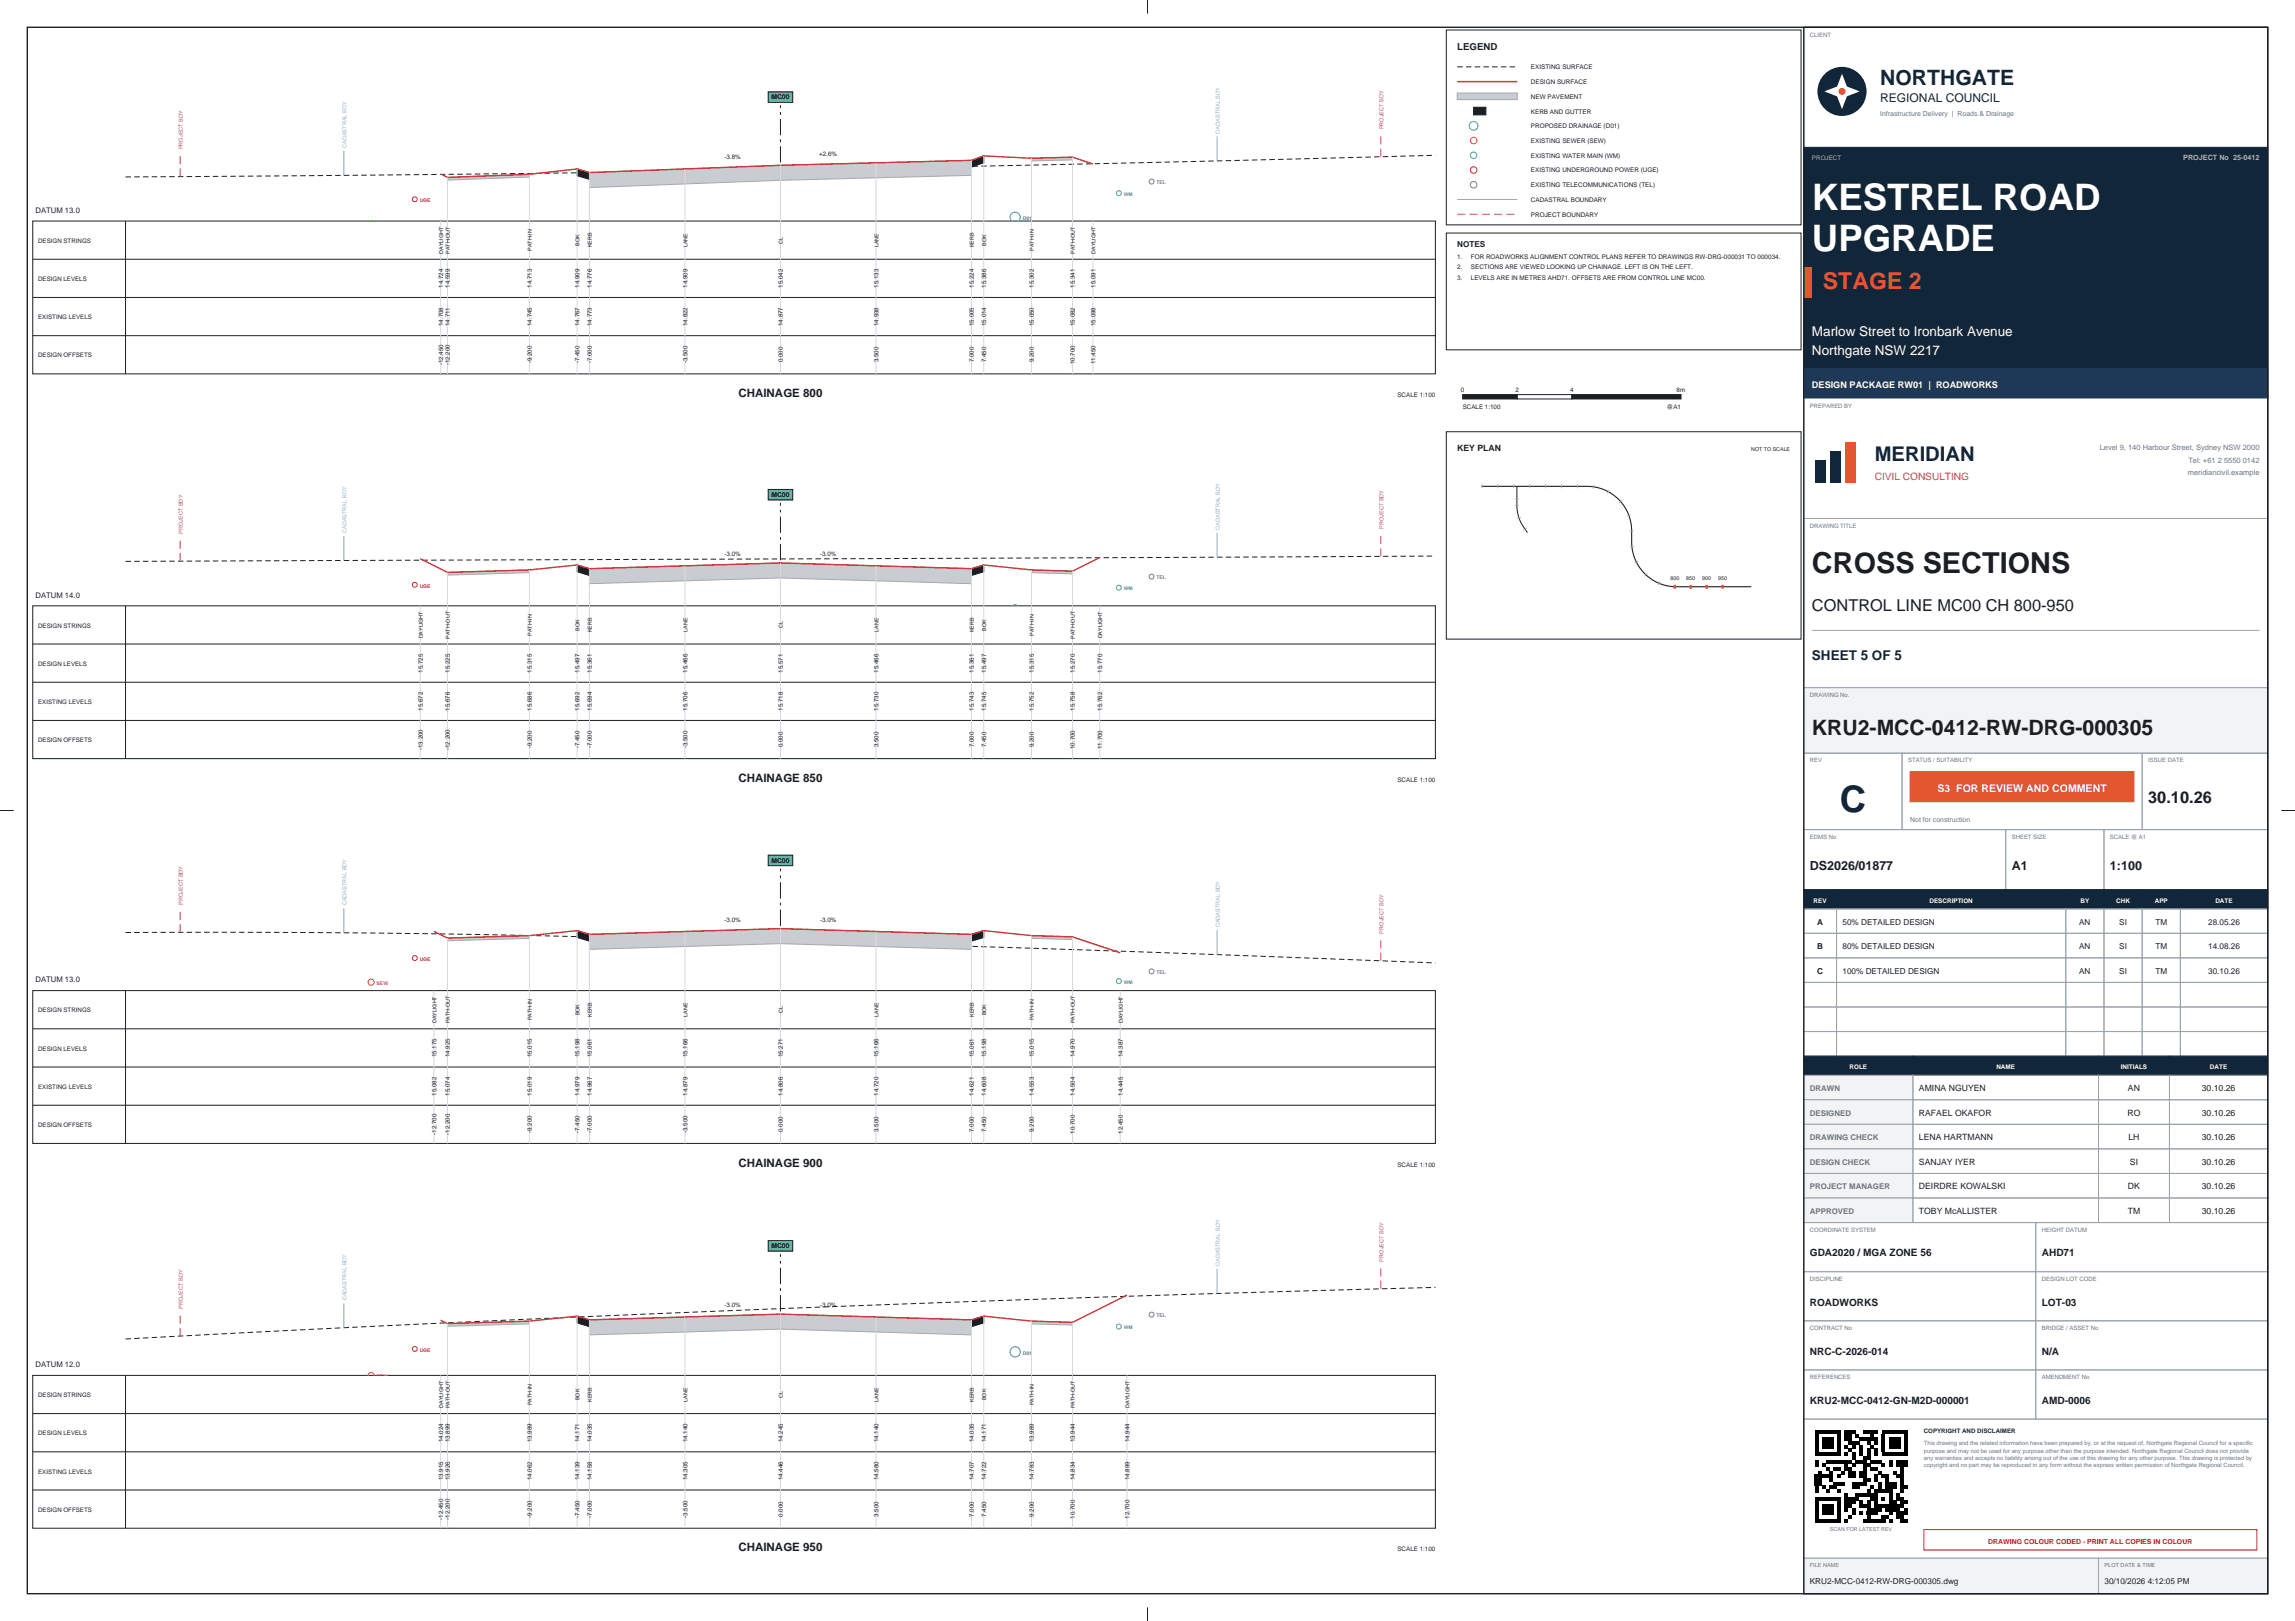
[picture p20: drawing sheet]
<svg xmlns="http://www.w3.org/2000/svg" width="841mm" height="594mm" viewBox="0 0 841 594" stroke-linecap="round" stroke-linejoin="round" font-family="sans-serif">
<defs><g id="words">
<g font-size="13.4" fill="#fff">
<text x="664" y="77">KESTREL ROAD</text>
<text x="664" y="92">UPGRADE</text>
</g>
<text font-size="13.4" fill="#12263a" x="674.2" y="297.5">C</text>
<text font-size="10.6" fill="#1b1f24" x="664" y="210">CROSS SECTIONS</text>
<text font-size="8.5" fill="#e4572e" x="668" y="106">STAGE 2</text>
<text font-size="7.8" fill="#12263a" x="689" y="31.3">NORTHGATE</text>
<text font-size="7.8" fill="#1b1f24" x="664" y="269.5">KRU2-MCC-0412-RW-DRG-000305</text>
<text font-size="7.4" fill="#12263a" x="687" y="169">MERIDIAN</text>
<g font-size="6" fill="#1b1f24">
<text x="664" y="224">CONTROL LINE MC00 CH 800-950</text>
<text x="787.2" y="294.2">30.10.26</text>
</g>
<g font-size="4.9" fill="#fff">
<text x="664" y="123">Marlow Street to Ironbark Avenue</text>
<text x="664" y="130">Northgate NSW 2217</text>
</g>
<text font-size="4.9" fill="#12263a" x="664" y="242">SHEET 5 OF 5</text>
<g font-size="4.6" fill="#1b1f24">
<text x="663.2" y="318.7">DS2026/01877</text>
<text x="737.2" y="318.7">A1</text>
<text x="773.2" y="318.7">1:100</text>
</g>
<text font-size="4.4" fill="#12263a" x="689" y="37.3">REGIONAL COUNCIL</text>
<g font-size="4.2" fill="#1b1f24">
<text x="270.6" y="145.5">CHAINAGE 800</text>
<text x="270.6" y="286.5">CHAINAGE 850</text>
<text x="270.6" y="427.5">CHAINAGE 900</text>
<text x="270.6" y="568.5">CHAINAGE 950</text>
</g>
<text font-size="3.9" fill="#fff" x="710" y="290.3">S3 FOR REVIEW AND COMMENT</text>
<text font-size="3.7" fill="#e4572e" x="687" y="176">CIVIL CONSULTING</text>
<g font-size="3.7" fill="#1b1f24">
<text x="663.2" y="460.4">GDA2020 / MGA ZONE 56</text>
<text x="748.2" y="460.4">AHD71</text>
<text x="663.2" y="478.4">ROADWORKS</text>
<text x="748.2" y="478.4">LOT-03</text>
<text x="663.2" y="496.4">NRC-C-2026-014</text>
<text x="748.2" y="496.4">N/A</text>
<text x="663.2" y="514.4">KRU2-MCC-0412-GN-M2D-000001</text>
<text x="748.2" y="514.4">AMD-0006</text>
</g>
<text font-size="3.5" fill="#1b1f24" x="534" y="18.5">LEGEND</text>
<text font-size="3.4" fill="#fff" x="664" y="142.1">DESIGN PACKAGE RW01 | ROADWORKS</text>
<g font-size="3.2" fill="#1b1f24">
<text x="534" y="165.2">KEY PLAN</text>
<text x="703.2" y="399.8">AMINA NGUYEN</text>
<text x="779.8" y="399.8">AN</text>
<text x="806.8" y="399.8">30.10.26</text>
<text x="703.2" y="408.8">RAFAEL OKAFOR</text>
<text x="779.6" y="408.8">RO</text>
<text x="806.8" y="408.8">30.10.26</text>
<text x="703.2" y="417.8">LENA HARTMANN</text>
<text x="780" y="417.8">LH</text>
<text x="806.8" y="417.8">30.10.26</text>
<text x="703.2" y="426.8">SANJAY IYER</text>
<text x="780.5" y="426.8">SI</text>
<text x="806.8" y="426.8">30.10.26</text>
<text x="703.2" y="435.8">DEIRDRE KOWALSKI</text>
<text x="779.8" y="435.8">DK</text>
<text x="806.8" y="435.8">30.10.26</text>
<text x="703.2" y="444.8">TOBY McALLISTER</text>
<text x="779.7" y="444.8">TM</text>
<text x="806.8" y="444.8">30.10.26</text>
</g>
<g font-size="3" fill="#1b1f24">
<text x="534" y="90.4">NOTES</text>
<text x="665.9" y="338.8">A</text>
<text x="675.2" y="338.8">50% DETAILED DESIGN</text>
<text x="761.9" y="338.8">AN</text>
<text x="776.6" y="338.8">SI</text>
<text x="789.8" y="338.8">TM</text>
<text x="809.2" y="338.8">28.05.26</text>
<text x="665.9" y="347.8">B</text>
<text x="675.2" y="347.8">80% DETAILED DESIGN</text>
<text x="761.9" y="347.8">AN</text>
<text x="776.6" y="347.8">SI</text>
<text x="789.8" y="347.8">TM</text>
<text x="809.2" y="347.8">14.08.26</text>
<text x="665.9" y="356.8">C</text>
<text x="675.2" y="356.8">100% DETAILED DESIGN</text>
<text x="761.9" y="356.8">AN</text>
<text x="776.6" y="356.8">SI</text>
<text x="789.8" y="356.8">TM</text>
<text x="809.2" y="356.8">30.10.26</text>
<text x="663.2" y="580.4">KRU2-MCC-0412-RW-DRG-000305.dwg</text>
<text x="771.2" y="580.4">30/10/2026 4:12:05 PM</text>
</g>
<g font-size="2.9" fill="#6b7480">
<text x="663.2" y="399.8">DRAWN</text>
<text x="663.2" y="408.8">DESIGNED</text>
<text x="663.2" y="417.8">DRAWING CHECK</text>
<text x="663.2" y="426.8">DESIGN CHECK</text>
<text x="663.2" y="435.8">PROJECT MANAGER</text>
<text x="663.2" y="444.8">APPROVED</text>
</g>
<g font-size="2.8" fill="#1b1f24">
<text x="13" y="78">DATUM 13.0</text>
<text x="13" y="219">DATUM 14.0</text>
<text x="13" y="360">DATUM 13.0</text>
<text x="13" y="501">DATUM 12.0</text>
</g>
<g font-size="2.8" fill="#6b7480">
<text x="769.4" y="165">Level 9, 140 Harbour Street, Sydney NSW 2000</text>
<text x="801.9" y="169.6">Tel: +61 2 5550 0142</text>
<text x="801.7" y="174.2">meridiancivil.example</text>
</g>
<text font-size="2.6" fill="#9fb3c8" x="800.1" y="58.5">PROJECT No 25-0412</text>
<g font-size="2.5" fill="#1b1f24">
<text x="282.7" y="36.4">MC00</text>
<text x="282.7" y="182.2">MC00</text>
<text x="282.7" y="316.2">MC00</text>
<text x="282.7" y="457.4">MC00</text>
</g>
<g font-size="2.5" fill="#6b7480">
<text x="689" y="42.5">Infrastructure Delivery | Roads &amp; Drainage</text>
<text x="700" y="301.2">Not for construction</text>
</g>
<text font-size="2.5" fill="#c8102e" x="728.6" y="565.7">DRAWING COLOUR CODED - PRINT ALL COPIES IN COLOUR</text>
<g font-size="2.3" fill="#1b1f24">
<text x="561" y="25.4">EXISTING SURFACE</text>
<text x="561" y="30.8">DESIGN SURFACE</text>
<text x="561" y="36.2">NEW PAVEMENT</text>
<text x="561" y="41.6">KERB AND GUTTER</text>
<text x="561" y="47">PROPOSED DRAINAGE (D01)</text>
<text x="561" y="52.4">EXISTING SEWER (SEW)</text>
<text x="265.5" y="58.2">-3.8%</text>
<text x="300.2" y="57.1">+2.6%</text>
<text x="561" y="57.8">EXISTING WATER MAIN (WM)</text>
<text x="561" y="63.2">EXISTING UNDERGROUND POWER (UGE)</text>
<text x="561" y="68.6">EXISTING TELECOMMUNICATIONS (TEL)</text>
<text x="561" y="74">CADASTRAL BOUNDARY</text>
<text x="561" y="79.4">PROJECT BOUNDARY</text>
<text x="14" y="89">DESIGN STRINGS</text>
<text x="534" y="94.9">1.</text>
<text x="539" y="94.9">FOR ROADWORKS ALIGNMENT CONTROL PLANS REFER TO DRAWINGS RW-DRG-000031 TO 000034.</text>
<text x="534" y="98.7">2.</text>
<text x="539" y="98.7">SECTIONS ARE VIEWED LOOKING UP CHAINAGE. LEFT IS ON THE LEFT.</text>
<text x="14" y="103">DESIGN LEVELS</text>
<text x="162.4" y="105.5" transform="rotate(-90 162.4 105.5)">14.724</text>
<text x="164.9" y="105.5" transform="rotate(-90 164.9 105.5)">14.599</text>
<text x="194.9" y="105.5" transform="rotate(-90 194.9 105.5)">14.713</text>
<text x="212.4" y="105.5" transform="rotate(-90 212.4 105.5)">14.909</text>
<text x="216.9" y="105.5" transform="rotate(-90 216.9 105.5)">14.776</text>
<text x="251.9" y="105.5" transform="rotate(-90 251.9 105.5)">14.909</text>
<text x="286.9" y="105.5" transform="rotate(-90 286.9 105.5)">15.042</text>
<text x="321.9" y="105.5" transform="rotate(-90 321.9 105.5)">15.133</text>
<text x="356.9" y="105.5" transform="rotate(-90 356.9 105.5)">15.224</text>
<text x="361.4" y="105.5" transform="rotate(-90 361.4 105.5)">15.386</text>
<text x="378.9" y="105.5" transform="rotate(-90 378.9 105.5)">15.302</text>
<text x="393.9" y="105.5" transform="rotate(-90 393.9 105.5)">15.341</text>
<text x="401.4" y="105.5" transform="rotate(-90 401.4 105.5)">15.091</text>
<text x="534" y="102.5">3.</text>
<text x="539" y="102.5">LEVELS ARE IN METRES AHD71. OFFSETS ARE FROM CONTROL LINE MC00.</text>
<text x="14" y="117">EXISTING LEVELS</text>
<text x="162.4" y="119.5" transform="rotate(-90 162.4 119.5)">14.708</text>
<text x="164.9" y="119.5" transform="rotate(-90 164.9 119.5)">14.711</text>
<text x="194.9" y="119.5" transform="rotate(-90 194.9 119.5)">14.745</text>
<text x="212.4" y="119.5" transform="rotate(-90 212.4 119.5)">14.767</text>
<text x="216.9" y="119.5" transform="rotate(-90 216.9 119.5)">14.773</text>
<text x="251.9" y="119.5" transform="rotate(-90 251.9 119.5)">14.822</text>
<text x="286.9" y="119.5" transform="rotate(-90 286.9 119.5)">14.877</text>
<text x="321.9" y="119.5" transform="rotate(-90 321.9 119.5)">14.938</text>
<text x="356.9" y="119.5" transform="rotate(-90 356.9 119.5)">15.005</text>
<text x="361.4" y="119.5" transform="rotate(-90 361.4 119.5)">15.014</text>
<text x="378.9" y="119.5" transform="rotate(-90 378.9 119.5)">15.050</text>
<text x="393.9" y="119.5" transform="rotate(-90 393.9 119.5)">15.082</text>
<text x="401.4" y="119.5" transform="rotate(-90 401.4 119.5)">15.098</text>
<text x="14" y="131">DESIGN OFFSETS</text>
<text x="162.4" y="133.8" transform="rotate(-90 162.4 133.8)">-12.450</text>
<text x="164.9" y="133.8" transform="rotate(-90 164.9 133.8)">-12.200</text>
<text x="194.9" y="133.2" transform="rotate(-90 194.9 133.2)">-9.200</text>
<text x="212.4" y="133.2" transform="rotate(-90 212.4 133.2)">-7.450</text>
<text x="216.9" y="133.2" transform="rotate(-90 216.9 133.2)">-7.000</text>
<text x="251.9" y="133.2" transform="rotate(-90 251.9 133.2)">-3.500</text>
<text x="286.9" y="132.8" transform="rotate(-90 286.9 132.8)">0.000</text>
<text x="321.9" y="132.8" transform="rotate(-90 321.9 132.8)">3.500</text>
<text x="356.9" y="132.8" transform="rotate(-90 356.9 132.8)">7.000</text>
<text x="361.4" y="132.8" transform="rotate(-90 361.4 132.8)">7.450</text>
<text x="378.9" y="132.8" transform="rotate(-90 378.9 132.8)">9.200</text>
<text x="393.9" y="133.5" transform="rotate(-90 393.9 133.5)">10.700</text>
<text x="401.4" y="133.5" transform="rotate(-90 401.4 133.5)">11.450</text>
<text x="535.4" y="143.6">0</text>
<text x="555.4" y="143.6">2</text>
<text x="575.4" y="143.6">4</text>
<text x="614.4" y="143.6">8m</text>
<text x="512.1" y="145.5">SCALE 1:100</text>
<text x="536" y="149.8">SCALE 1:100</text>
<text x="610.9" y="149.8">@A1</text>
<text x="265.5" y="203.8">-3.0%</text>
<text x="300.5" y="203.8">-3.0%</text>
<text x="14" y="230">DESIGN STRINGS</text>
<text x="14" y="244">DESIGN LEVELS</text>
<text x="154.9" y="246.5" transform="rotate(-90 154.9 246.5)">15.725</text>
<text x="164.9" y="246.5" transform="rotate(-90 164.9 246.5)">15.225</text>
<text x="194.9" y="246.5" transform="rotate(-90 194.9 246.5)">15.315</text>
<text x="212.4" y="246.5" transform="rotate(-90 212.4 246.5)">15.497</text>
<text x="216.9" y="246.5" transform="rotate(-90 216.9 246.5)">15.361</text>
<text x="251.9" y="246.5" transform="rotate(-90 251.9 246.5)">15.466</text>
<text x="286.9" y="246.5" transform="rotate(-90 286.9 246.5)">15.571</text>
<text x="321.9" y="246.5" transform="rotate(-90 321.9 246.5)">15.466</text>
<text x="356.9" y="246.5" transform="rotate(-90 356.9 246.5)">15.361</text>
<text x="361.4" y="246.5" transform="rotate(-90 361.4 246.5)">15.497</text>
<text x="378.9" y="246.5" transform="rotate(-90 378.9 246.5)">15.315</text>
<text x="393.9" y="246.5" transform="rotate(-90 393.9 246.5)">15.270</text>
<text x="403.9" y="246.5" transform="rotate(-90 403.9 246.5)">15.770</text>
<text x="14" y="258">EXISTING LEVELS</text>
<text x="154.9" y="260.5" transform="rotate(-90 154.9 260.5)">15.672</text>
<text x="164.9" y="260.5" transform="rotate(-90 164.9 260.5)">15.676</text>
<text x="194.9" y="260.5" transform="rotate(-90 194.9 260.5)">15.686</text>
<text x="212.4" y="260.5" transform="rotate(-90 212.4 260.5)">15.692</text>
<text x="216.9" y="260.5" transform="rotate(-90 216.9 260.5)">15.694</text>
<text x="251.9" y="260.5" transform="rotate(-90 251.9 260.5)">15.706</text>
<text x="286.9" y="260.5" transform="rotate(-90 286.9 260.5)">15.718</text>
<text x="321.9" y="260.5" transform="rotate(-90 321.9 260.5)">15.730</text>
<text x="356.9" y="260.5" transform="rotate(-90 356.9 260.5)">15.743</text>
<text x="361.4" y="260.5" transform="rotate(-90 361.4 260.5)">15.745</text>
<text x="378.9" y="260.5" transform="rotate(-90 378.9 260.5)">15.752</text>
<text x="393.9" y="260.5" transform="rotate(-90 393.9 260.5)">15.758</text>
<text x="403.9" y="260.5" transform="rotate(-90 403.9 260.5)">15.762</text>
<text x="14" y="272">DESIGN OFFSETS</text>
<text x="154.9" y="274.8" transform="rotate(-90 154.9 274.8)">-13.200</text>
<text x="164.9" y="274.8" transform="rotate(-90 164.9 274.8)">-12.200</text>
<text x="194.9" y="274.2" transform="rotate(-90 194.9 274.2)">-9.200</text>
<text x="212.4" y="274.2" transform="rotate(-90 212.4 274.2)">-7.450</text>
<text x="216.9" y="274.2" transform="rotate(-90 216.9 274.2)">-7.000</text>
<text x="251.9" y="274.2" transform="rotate(-90 251.9 274.2)">-3.500</text>
<text x="286.9" y="273.8" transform="rotate(-90 286.9 273.8)">0.000</text>
<text x="321.9" y="273.8" transform="rotate(-90 321.9 273.8)">3.500</text>
<text x="356.9" y="273.8" transform="rotate(-90 356.9 273.8)">7.000</text>
<text x="361.4" y="273.8" transform="rotate(-90 361.4 273.8)">7.450</text>
<text x="378.9" y="273.8" transform="rotate(-90 378.9 273.8)">9.200</text>
<text x="393.9" y="274.5" transform="rotate(-90 393.9 274.5)">10.700</text>
<text x="403.9" y="274.5" transform="rotate(-90 403.9 274.5)">11.700</text>
<text x="512.1" y="286.5">SCALE 1:100</text>
<text x="265.5" y="337.8">-3.0%</text>
<text x="300.5" y="337.8">-3.0%</text>
<text x="14" y="371">DESIGN STRINGS</text>
<text x="14" y="385">DESIGN LEVELS</text>
<text x="159.9" y="387.5" transform="rotate(-90 159.9 387.5)">15.175</text>
<text x="164.9" y="387.5" transform="rotate(-90 164.9 387.5)">14.925</text>
<text x="194.9" y="387.5" transform="rotate(-90 194.9 387.5)">15.015</text>
<text x="212.4" y="387.5" transform="rotate(-90 212.4 387.5)">15.198</text>
<text x="216.9" y="387.5" transform="rotate(-90 216.9 387.5)">15.061</text>
<text x="251.9" y="387.5" transform="rotate(-90 251.9 387.5)">15.166</text>
<text x="286.9" y="387.5" transform="rotate(-90 286.9 387.5)">15.271</text>
<text x="321.9" y="387.5" transform="rotate(-90 321.9 387.5)">15.166</text>
<text x="356.9" y="387.5" transform="rotate(-90 356.9 387.5)">15.061</text>
<text x="361.4" y="387.5" transform="rotate(-90 361.4 387.5)">15.198</text>
<text x="378.9" y="387.5" transform="rotate(-90 378.9 387.5)">15.015</text>
<text x="393.9" y="387.5" transform="rotate(-90 393.9 387.5)">14.970</text>
<text x="411.4" y="387.5" transform="rotate(-90 411.4 387.5)">14.387</text>
<text x="14" y="399">EXISTING LEVELS</text>
<text x="159.9" y="401.5" transform="rotate(-90 159.9 401.5)">15.082</text>
<text x="164.9" y="401.5" transform="rotate(-90 164.9 401.5)">15.074</text>
<text x="194.9" y="401.5" transform="rotate(-90 194.9 401.5)">15.019</text>
<text x="212.4" y="401.5" transform="rotate(-90 212.4 401.5)">14.979</text>
<text x="216.9" y="401.5" transform="rotate(-90 216.9 401.5)">14.967</text>
<text x="251.9" y="401.5" transform="rotate(-90 251.9 401.5)">14.879</text>
<text x="286.9" y="401.5" transform="rotate(-90 286.9 401.5)">14.806</text>
<text x="321.9" y="401.5" transform="rotate(-90 321.9 401.5)">14.720</text>
<text x="356.9" y="401.5" transform="rotate(-90 356.9 401.5)">14.621</text>
<text x="361.4" y="401.5" transform="rotate(-90 361.4 401.5)">14.608</text>
<text x="378.9" y="401.5" transform="rotate(-90 378.9 401.5)">14.553</text>
<text x="393.9" y="401.5" transform="rotate(-90 393.9 401.5)">14.504</text>
<text x="411.4" y="401.5" transform="rotate(-90 411.4 401.5)">14.445</text>
<text x="14" y="413">DESIGN OFFSETS</text>
<text x="159.9" y="415.8" transform="rotate(-90 159.9 415.8)">-12.700</text>
<text x="164.9" y="415.8" transform="rotate(-90 164.9 415.8)">-12.200</text>
<text x="194.9" y="415.2" transform="rotate(-90 194.9 415.2)">-9.200</text>
<text x="212.4" y="415.2" transform="rotate(-90 212.4 415.2)">-7.450</text>
<text x="216.9" y="415.2" transform="rotate(-90 216.9 415.2)">-7.000</text>
<text x="251.9" y="415.2" transform="rotate(-90 251.9 415.2)">-3.500</text>
<text x="286.9" y="414.8" transform="rotate(-90 286.9 414.8)">0.000</text>
<text x="321.9" y="414.8" transform="rotate(-90 321.9 414.8)">3.500</text>
<text x="356.9" y="414.8" transform="rotate(-90 356.9 414.8)">7.000</text>
<text x="361.4" y="414.8" transform="rotate(-90 361.4 414.8)">7.450</text>
<text x="378.9" y="414.8" transform="rotate(-90 378.9 414.8)">9.200</text>
<text x="393.9" y="415.5" transform="rotate(-90 393.9 415.5)">10.700</text>
<text x="411.4" y="415.5" transform="rotate(-90 411.4 415.5)">12.450</text>
<text x="512.1" y="427.5">SCALE 1:100</text>
<text x="265.5" y="479.1">-3.0%</text>
<text x="300.5" y="479.1">-3.0%</text>
<text x="14" y="512">DESIGN STRINGS</text>
<text x="14" y="526">DESIGN LEVELS</text>
<text x="162.4" y="528.5" transform="rotate(-90 162.4 528.5)">14.024</text>
<text x="164.9" y="528.5" transform="rotate(-90 164.9 528.5)">13.899</text>
<text x="194.9" y="528.5" transform="rotate(-90 194.9 528.5)">13.989</text>
<text x="212.4" y="528.5" transform="rotate(-90 212.4 528.5)">14.171</text>
<text x="216.9" y="528.5" transform="rotate(-90 216.9 528.5)">14.035</text>
<text x="251.9" y="528.5" transform="rotate(-90 251.9 528.5)">14.140</text>
<text x="286.9" y="528.5" transform="rotate(-90 286.9 528.5)">14.245</text>
<text x="321.9" y="528.5" transform="rotate(-90 321.9 528.5)">14.140</text>
<text x="356.9" y="528.5" transform="rotate(-90 356.9 528.5)">14.035</text>
<text x="361.4" y="528.5" transform="rotate(-90 361.4 528.5)">14.171</text>
<text x="378.9" y="528.5" transform="rotate(-90 378.9 528.5)">13.989</text>
<text x="393.9" y="528.5" transform="rotate(-90 393.9 528.5)">13.944</text>
<text x="413.9" y="528.5" transform="rotate(-90 413.9 528.5)">14.944</text>
<text x="14" y="540">EXISTING LEVELS</text>
<text x="162.4" y="542.5" transform="rotate(-90 162.4 542.5)">13.915</text>
<text x="164.9" y="542.5" transform="rotate(-90 164.9 542.5)">13.926</text>
<text x="194.9" y="542.5" transform="rotate(-90 194.9 542.5)">14.062</text>
<text x="212.4" y="542.5" transform="rotate(-90 212.4 542.5)">14.139</text>
<text x="216.9" y="542.5" transform="rotate(-90 216.9 542.5)">14.158</text>
<text x="251.9" y="542.5" transform="rotate(-90 251.9 542.5)">14.305</text>
<text x="286.9" y="542.5" transform="rotate(-90 286.9 542.5)">14.446</text>
<text x="321.9" y="542.5" transform="rotate(-90 321.9 542.5)">14.580</text>
<text x="356.9" y="542.5" transform="rotate(-90 356.9 542.5)">14.707</text>
<text x="361.4" y="542.5" transform="rotate(-90 361.4 542.5)">14.722</text>
<text x="378.9" y="542.5" transform="rotate(-90 378.9 542.5)">14.783</text>
<text x="393.9" y="542.5" transform="rotate(-90 393.9 542.5)">14.834</text>
<text x="413.9" y="542.5" transform="rotate(-90 413.9 542.5)">14.899</text>
<text x="14" y="554">DESIGN OFFSETS</text>
<text x="162.4" y="556.8" transform="rotate(-90 162.4 556.8)">-12.450</text>
<text x="164.9" y="556.8" transform="rotate(-90 164.9 556.8)">-12.200</text>
<text x="194.9" y="556.2" transform="rotate(-90 194.9 556.2)">-9.200</text>
<text x="212.4" y="556.2" transform="rotate(-90 212.4 556.2)">-7.450</text>
<text x="216.9" y="556.2" transform="rotate(-90 216.9 556.2)">-7.000</text>
<text x="251.9" y="556.2" transform="rotate(-90 251.9 556.2)">-3.500</text>
<text x="286.9" y="555.8" transform="rotate(-90 286.9 555.8)">0.000</text>
<text x="321.9" y="555.8" transform="rotate(-90 321.9 555.8)">3.500</text>
<text x="356.9" y="555.8" transform="rotate(-90 356.9 555.8)">7.000</text>
<text x="361.4" y="555.8" transform="rotate(-90 361.4 555.8)">7.450</text>
<text x="378.9" y="555.8" transform="rotate(-90 378.9 555.8)">9.200</text>
<text x="393.9" y="556.5" transform="rotate(-90 393.9 556.5)">10.700</text>
<text x="413.9" y="556.5" transform="rotate(-90 413.9 556.5)">12.700</text>
<text x="512.1" y="568.5">SCALE 1:100</text>
</g>
<text font-size="2.3" fill="#9fb3c8" x="664" y="58.5">PROJECT</text>
<g font-size="2.3" fill="#fff">
<text x="664.6" y="330.9">REV</text>
<text x="707" y="330.9">DESCRIPTION</text>
<text x="762.4" y="330.9">BY</text>
<text x="775.5" y="330.9">CHK</text>
<text x="789.6" y="330.9">APP</text>
<text x="811.8" y="330.9">DATE</text>
<text x="677.8" y="391.9">ROLE</text>
<text x="731.6" y="391.9">NAME</text>
<text x="777.1" y="391.9">INITIALS</text>
<text x="809.8" y="391.9">DATE</text>
</g>
<text font-size="2.3" fill="#12263a" x="705" y="525.2">COPYRIGHT AND DISCLAIMER</text>
<g font-size="2.2" fill="#6b7480">
<text x="663.2" y="13.4">CLIENT</text>
<text x="663.2" y="149.4">PREPARED BY</text>
<text x="663.2" y="193.4">DRAWING TITLE</text>
<text x="663.2" y="255.4">DRAWING No.</text>
<text x="663.2" y="279.4">REV</text>
<text x="699.2" y="279.4">STATUS / SUITABILITY</text>
<text x="787.2" y="279.4">ISSUE DATE</text>
<text x="663.2" y="307.4">EDMS No</text>
<text x="737.2" y="307.4">SHEET SIZE</text>
<text x="773.2" y="307.4">SCALE @ A1</text>
<text x="663.2" y="451.4">COORDINATE SYSTEM</text>
<text x="748.2" y="451.4">HEIGHT DATUM</text>
<text x="663.2" y="469.4">DISCIPLINE</text>
<text x="748.2" y="469.4">DESIGN LOT CODE</text>
<text x="663.2" y="487.4">CONTRACT No</text>
<text x="748.2" y="487.4">BRIDGE / ASSET No</text>
<text x="663.2" y="505.4">REFERENCES</text>
<text x="748.2" y="505.4">AMENDMENT No</text>
<text x="705" y="529.6">This drawing and the related information have been prepared by, or at the request of, Northgate Regional Council for a specific</text>
<text x="705" y="532.3">purpose and may not be used for any purpose other than the purpose intended. Northgate Regional Council does not provide</text>
<text x="705" y="535">any warranties and accepts no liability arising out of the use of this drawing for any other purpose. This drawing is protected by</text>
<text x="705" y="537.7">copyright and no part may be reproduced in any form without the express written permission of Northgate Regional Council.</text>
</g>
<g font-size="2" fill="#b5179e">
<text x="507" y="47.4" transform="rotate(-90 507 47.4)">PROJECT BDY</text>
<text x="67" y="54.7" transform="rotate(-90 67 54.7)">PROJECT BDY</text>
<text x="67" y="195.6" transform="rotate(-90 67 195.6)">PROJECT BDY</text>
<text x="507" y="193.9" transform="rotate(-90 507 193.9)">PROJECT BDY</text>
<text x="67" y="331.6" transform="rotate(-90 67 331.6)">PROJECT BDY</text>
<text x="507" y="342.1" transform="rotate(-90 507 342.1)">PROJECT BDY</text>
<text x="507" y="462.3" transform="rotate(-90 507 462.3)">PROJECT BDY</text>
<text x="67" y="479.6" transform="rotate(-90 67 479.6)">PROJECT BDY</text>
</g>
<g font-size="2" fill="#7fb6e0">
<text x="447" y="49" transform="rotate(-90 447 49)">CADASTRAL BDY</text>
<text x="127" y="54.3" transform="rotate(-90 127 54.3)">CADASTRAL BDY</text>
<text x="127" y="195.4" transform="rotate(-90 127 195.4)">CADASTRAL BDY</text>
<text x="447" y="194.2" transform="rotate(-90 447 194.2)">CADASTRAL BDY</text>
<text x="127" y="331.8" transform="rotate(-90 127 331.8)">CADASTRAL BDY</text>
<text x="447" y="339.8" transform="rotate(-90 447 339.8)">CADASTRAL BDY</text>
<text x="447" y="464" transform="rotate(-90 447 464)">CADASTRAL BDY</text>
<text x="127" y="476.5" transform="rotate(-90 127 476.5)">CADASTRAL BDY</text>
</g>
<g font-size="2" fill="#1b1f24">
<text x="286.9" y="89.3" transform="rotate(-90 286.9 89.3)">CL</text>
<text x="162.4" y="92.9" transform="rotate(-90 162.4 92.9)">DAYLIGHT</text>
<text x="164.9" y="93" transform="rotate(-90 164.9 93)">PATH-OUT</text>
<text x="194.9" y="92" transform="rotate(-90 194.9 92)">PATH-IN</text>
<text x="212.4" y="90.1" transform="rotate(-90 212.4 90.1)">BOK</text>
<text x="216.9" y="90.7" transform="rotate(-90 216.9 90.7)">KERB</text>
<text x="251.9" y="90.6" transform="rotate(-90 251.9 90.6)">LANE</text>
<text x="321.9" y="90.6" transform="rotate(-90 321.9 90.6)">LANE</text>
<text x="356.9" y="90.7" transform="rotate(-90 356.9 90.7)">KERB</text>
<text x="361.4" y="90.1" transform="rotate(-90 361.4 90.1)">BOK</text>
<text x="378.9" y="92" transform="rotate(-90 378.9 92)">PATH-IN</text>
<text x="393.9" y="93" transform="rotate(-90 393.9 93)">PATH-OUT</text>
<text x="401.4" y="92.9" transform="rotate(-90 401.4 92.9)">DAYLIGHT</text>
<text x="154.9" y="233.9" transform="rotate(-90 154.9 233.9)">DAYLIGHT</text>
<text x="194.9" y="233" transform="rotate(-90 194.9 233)">PATH-IN</text>
<text x="212.4" y="231.1" transform="rotate(-90 212.4 231.1)">BOK</text>
<text x="216.9" y="231.7" transform="rotate(-90 216.9 231.7)">KERB</text>
<text x="251.9" y="231.6" transform="rotate(-90 251.9 231.6)">LANE</text>
<text x="286.9" y="230.3" transform="rotate(-90 286.9 230.3)">CL</text>
<text x="321.9" y="231.6" transform="rotate(-90 321.9 231.6)">LANE</text>
<text x="356.9" y="231.7" transform="rotate(-90 356.9 231.7)">KERB</text>
<text x="361.4" y="231.1" transform="rotate(-90 361.4 231.1)">BOK</text>
<text x="378.9" y="233" transform="rotate(-90 378.9 233)">PATH-IN</text>
<text x="403.9" y="233.9" transform="rotate(-90 403.9 233.9)">DAYLIGHT</text>
<text x="164.9" y="234" transform="rotate(-90 164.9 234)">PATH-OUT</text>
<text x="393.9" y="234" transform="rotate(-90 393.9 234)">PATH-OUT</text>
<text x="286.9" y="371.3" transform="rotate(-90 286.9 371.3)">CL</text>
<text x="159.9" y="374.9" transform="rotate(-90 159.9 374.9)">DAYLIGHT</text>
<text x="164.9" y="375" transform="rotate(-90 164.9 375)">PATH-OUT</text>
<text x="194.9" y="374" transform="rotate(-90 194.9 374)">PATH-IN</text>
<text x="212.4" y="372.1" transform="rotate(-90 212.4 372.1)">BOK</text>
<text x="216.9" y="372.7" transform="rotate(-90 216.9 372.7)">KERB</text>
<text x="251.9" y="372.6" transform="rotate(-90 251.9 372.6)">LANE</text>
<text x="321.9" y="372.6" transform="rotate(-90 321.9 372.6)">LANE</text>
<text x="356.9" y="372.7" transform="rotate(-90 356.9 372.7)">KERB</text>
<text x="361.4" y="372.1" transform="rotate(-90 361.4 372.1)">BOK</text>
<text x="378.9" y="374" transform="rotate(-90 378.9 374)">PATH-IN</text>
<text x="393.9" y="375" transform="rotate(-90 393.9 375)">PATH-OUT</text>
<text x="411.4" y="374.9" transform="rotate(-90 411.4 374.9)">DAYLIGHT</text>
<text x="162.4" y="515.9" transform="rotate(-90 162.4 515.9)">DAYLIGHT</text>
<text x="194.9" y="515" transform="rotate(-90 194.9 515)">PATH-IN</text>
<text x="212.4" y="513.1" transform="rotate(-90 212.4 513.1)">BOK</text>
<text x="216.9" y="513.7" transform="rotate(-90 216.9 513.7)">KERB</text>
<text x="251.9" y="513.6" transform="rotate(-90 251.9 513.6)">LANE</text>
<text x="286.9" y="512.3" transform="rotate(-90 286.9 512.3)">CL</text>
<text x="321.9" y="513.6" transform="rotate(-90 321.9 513.6)">LANE</text>
<text x="356.9" y="513.7" transform="rotate(-90 356.9 513.7)">KERB</text>
<text x="361.4" y="513.1" transform="rotate(-90 361.4 513.1)">BOK</text>
<text x="378.9" y="515" transform="rotate(-90 378.9 515)">PATH-IN</text>
<text x="413.9" y="515.9" transform="rotate(-90 413.9 515.9)">DAYLIGHT</text>
<text x="164.9" y="516" transform="rotate(-90 164.9 516)">PATH-OUT</text>
<text x="393.9" y="516" transform="rotate(-90 393.9 516)">PATH-OUT</text>
</g>
<g font-size="2" fill="#6b7480">
<text x="670.6" y="561.2">SCAN FOR LATEST REV</text>
<text x="663.2" y="574.2">FILE NAME</text>
<text x="771.2" y="574.2">PLOT DATE &amp; TIME</text>
</g>
<g font-size="1.9" fill="#1b1f24">
<text x="641.8" y="165.2">NOT TO SCALE</text>
<text x="612.1" y="212.6">800</text>
<text x="617.9" y="212.6">850</text>
<text x="623.8" y="212.6">900</text>
<text x="629.6" y="212.6">950</text>
</g>
<g font-size="1.8" fill="#2b8ce0">
<text x="411.8" y="71.8">WM</text>
<text x="411.8" y="216.3">WM</text>
<text x="411.8" y="360.5">WM</text>
<text x="411.8" y="487.1">WM</text>
</g>
<g font-size="1.8" fill="#8e44ad">
<text x="423.8" y="67.5">TEL</text>
<text x="423.8" y="212.3">TEL</text>
<text x="423.8" y="356.9">TEL</text>
<text x="423.8" y="482.7">TEL</text>
</g>
<g font-size="1.8" fill="#d62828">
<text x="153.8" y="74">UGE</text>
<text x="153.8" y="215.3">UGE</text>
<text x="153.8" y="352.1">UGE</text>
<text x="153.8" y="495.3">UGE</text>
</g>
<g font-size="1.8" fill="#1d6fe0">
<text x="374.8" y="80.6">D01</text>
<text x="374.8" y="224.5">D01</text>
<text x="374.8" y="367.3">D01</text>
<text x="374.8" y="496.4">D01</text>
</g>
<g font-size="1.8" fill="#e08a1e">
<text x="138" y="360.9">SEW</text>
<text x="138" y="505.1">SEW</text>
</g>
</g></defs>
<path d="M12 81h514v56h-514zM12 95h514M46 81v56M12 109h514M12 123h514" fill="none" stroke="#1b1f24" stroke-width=".37"/>
<path d="M46 64.8l120-.9 120-1.7 120-2.3 120-3" fill="none" stroke="#1b1f24" stroke-width=".37" stroke-dasharray="2 1.2" stroke-linecap="butt"/>
<path d="M126 55.3v9M446 50v9" fill="none" stroke="#7fb6e0" stroke-width=".37"/>
<path d="M506 57.4v-9M66 64.7v-9" fill="none" stroke="#b5179e" stroke-width=".37" stroke-dasharray="3 1.5" stroke-linecap="butt"/>
<path d="M136 81.1h.1" fill="none" stroke="#e08a1e" stroke-width=".37"/>
<circle cx="152" cy="73" r=".9" fill="none" stroke="#d62828" stroke-width=".37"/>
<circle cx="410" cy="70.8" r=".9" fill="none" stroke="#2b8ce0" stroke-width=".37"/>
<circle cx="422" cy="66.5" r=".9" fill="none" stroke="#8e44ad" stroke-width=".37"/>
<path d="M370.8 81.1a1.87 1.87 0 0 1-.2-2.8 1.87 1.87 0 0 1 2.8 0 1.87 1.87 0 0 1-.2 2.8" fill="none" stroke="#1d6fe0" stroke-width=".37"/>
<path d="M216 63.2l70-2.6 70-1.8v5.5l-70 1.8-70 2.6z" fill-rule="evenodd" fill="#c9cdd2" stroke="#a8a8a8" stroke-width=".37"/>
<g fill="#1b1f24" stroke="#1b1f24" stroke-width=".37">
<path d="M211.5 61.9l4.5 1.3v2.5l-4.5-1.3z" fill-rule="evenodd"/>
<path d="M356 58.8l4.5-1.7v2.5l-4.5 1.7z" fill-rule="evenodd"/>
</g>
<g fill="#c9cdd2" stroke="#a8a8a8" stroke-width=".37">
<path d="M164 65l30-1.1v1l-30 1.1z" fill-rule="evenodd"/>
<path d="M378 58l15-.4v1l-15 .4z" fill-rule="evenodd"/>
</g>
<path d="M400.5 60.1l-7.5-2.5-15 .4-17.5-.9-4.5 1.7-70 1.8-70 2.6-4.5-1.3-17.5 2-30 1.1-2.5-1.2" fill="none" stroke="#d62828" stroke-width=".5"/>
<path d="M286 59.6v-21" fill="none" stroke="#1b1f24" stroke-width=".37" stroke-dasharray="6 1.5 1 1.5" stroke-linecap="butt"/>
<path d="M281.5 33.6h9v3.9h-9z" fill-rule="evenodd" fill="#2ed47a" stroke="#1b1f24" stroke-width=".37"/>
<g fill="none" stroke="#d5d9dd" stroke-width=".37">
<path d="M321 59.7v77.3M356 58.8v78.2M360.5 57.1v79.9M378 58v79M393 57.6v79.4M164 65v72M194 63.9v73.1M211.5 61.9v75.1M216 63.2v73.8M251 61.9v75.1M286 60.6v76.4M161.5 81v56"/>
<path d="M400.5 81v56"/>
</g>
<path d="M12 222h514v56h-514zM12 236h514M46 222v56M12 250h514M12 264h514" fill="none" stroke="#1b1f24" stroke-width=".37"/>
<path d="M46 205.7l480-1.9" fill="none" stroke="#1b1f24" stroke-width=".37" stroke-dasharray="2 1.2" stroke-linecap="butt"/>
<path d="M126 196.4v9M446 195.2v9" fill="none" stroke="#7fb6e0" stroke-width=".37"/>
<path d="M66 205.6v-9M506 203.9v-9" fill="none" stroke="#b5179e" stroke-width=".37" stroke-dasharray="3 1.5" stroke-linecap="butt"/>
<circle cx="152" cy="214.3" r=".9" fill="none" stroke="#d62828" stroke-width=".37"/>
<circle cx="410" cy="215.3" r=".9" fill="none" stroke="#2b8ce0" stroke-width=".37"/>
<circle cx="422" cy="211.3" r=".9" fill="none" stroke="#8e44ad" stroke-width=".37"/>
<path d="M370.8 222.1l1.2-.5 1.2 .5" fill="none" stroke="#1d6fe0" stroke-width=".37"/>
<path d="M216 208.4l70-2.1 70 2.1v5.5l-70-2.1-70 2.1z" fill-rule="evenodd" fill="#c9cdd2" stroke="#a8a8a8" stroke-width=".37"/>
<g fill="#1b1f24" stroke="#1b1f24" stroke-width=".37">
<path d="M211.5 207l4.5 1.4v2.5l-4.5-1.4z" fill-rule="evenodd"/>
<path d="M356 208.4l4.5-1.4v2.5l-4.5 1.4z" fill-rule="evenodd"/>
</g>
<g fill="#c9cdd2" stroke="#a8a8a8" stroke-width=".37">
<path d="M164 209.8l30-.9v1l-30 .9z" fill-rule="evenodd"/>
<path d="M378 208.9l15 .4v1l-15-.4z" fill-rule="evenodd"/>
</g>
<path d="M403 204.3l-10 5-15-.4-17.5-1.9-4.5 1.4-70-2.1-70 2.1-4.5-1.4-17.5 1.9-30 .9-10-5" fill="none" stroke="#d62828" stroke-width=".5"/>
<path d="M286 205.3v-21" fill="none" stroke="#1b1f24" stroke-width=".37" stroke-dasharray="6 1.5 1 1.5" stroke-linecap="butt"/>
<path d="M281.5 179.4h9v3.8h-9z" fill-rule="evenodd" fill="#2ed47a" stroke="#1b1f24" stroke-width=".37"/>
<g fill="none" stroke="#d5d9dd" stroke-width=".37">
<path d="M164 209.8v68.2M194 208.9v69.1M211.5 207v71M216 208.4v69.6M251 207.3v70.7M286 206.3v71.7M321 207.3v70.7M356 208.4v69.6M360.5 207v71M378 208.9v69.1M393 209.3v68.7M154 222v56"/>
<path d="M403 222v56"/>
</g>
<path d="M12 363h514v56h-514zM12 377h514M46 363v56M12 391h514M12 405h514" fill="none" stroke="#1b1f24" stroke-width=".37"/>
<path d="M46 341.7l80 .1 80 1.3 160 4 160 5.8" fill="none" stroke="#1b1f24" stroke-width=".37" stroke-dasharray="2 1.2" stroke-linecap="butt"/>
<path d="M126 332.8v9M446 340.8v9" fill="none" stroke="#7fb6e0" stroke-width=".37"/>
<path d="M66 341.6v-9M506 352.1v-9" fill="none" stroke="#b5179e" stroke-width=".37" stroke-dasharray="3 1.5" stroke-linecap="butt"/>
<circle cx="136" cy="359.9" r="1.13" fill="none" stroke="#e08a1e" stroke-width=".37"/>
<circle cx="152" cy="351.1" r=".9" fill="none" stroke="#d62828" stroke-width=".37"/>
<circle cx="410" cy="359.5" r=".9" fill="none" stroke="#2b8ce0" stroke-width=".37"/>
<circle cx="422" cy="355.9" r=".9" fill="none" stroke="#8e44ad" stroke-width=".37"/>
<path d="M216 342.4l70-2.1 70 2.1v5.5l-70-2.1-70 2.1z" fill-rule="evenodd" fill="#c9cdd2" stroke="#a8a8a8" stroke-width=".37"/>
<g fill="#1b1f24" stroke="#1b1f24" stroke-width=".37">
<path d="M211.5 341l4.5 1.4v2.5l-4.5-1.4z" fill-rule="evenodd"/>
<path d="M356 342.4l4.5-1.4v2.5l-4.5 1.4z" fill-rule="evenodd"/>
</g>
<g fill="#c9cdd2" stroke="#a8a8a8" stroke-width=".37">
<path d="M164 343.8l30-.9v1l-30 .9z" fill-rule="evenodd"/>
<path d="M378 342.9l15 .4v1l-15-.4z" fill-rule="evenodd"/>
</g>
<path d="M159 341.3l5 2.5 30-.9 17.5-1.9 4.5 1.4 70-2.1 70 2.1 4.5-1.4 17.5 1.9 15 .4 17.5 5.8" fill="none" stroke="#d62828" stroke-width=".5"/>
<path d="M286 339.3v-21" fill="none" stroke="#1b1f24" stroke-width=".37" stroke-dasharray="6 1.5 1 1.5" stroke-linecap="butt"/>
<path d="M281.5 313.4h9v3.8h-9z" fill-rule="evenodd" fill="#2ed47a" stroke="#1b1f24" stroke-width=".37"/>
<g fill="none" stroke="#d5d9dd" stroke-width=".37">
<path d="M164 343.8v75.2M194 342.9v76.1M211.5 341v78M216 342.4v76.6M251 341.3v77.7M286 340.3v78.7M321 341.3v77.7M356 342.4v76.6M360.5 341v78M378 342.9v76.1M393 343.3v75.7M159 363v56"/>
<path d="M410.5 363v56"/>
</g>
<path d="M12 504h514v56h-514zM12 518h514M46 504v56M12 532h514M12 546h514" fill="none" stroke="#1b1f24" stroke-width=".37"/>
<path d="M46 490.7l110-5.6 130-5.6 120-4.3 120-3.4" fill="none" stroke="#1b1f24" stroke-width=".37" stroke-dasharray="2 1.2" stroke-linecap="butt"/>
<path d="M126 477.5v9M446 465v9" fill="none" stroke="#7fb6e0" stroke-width=".37"/>
<path d="M506 472.3v-9M66 489.6v-9" fill="none" stroke="#b5179e" stroke-width=".37" stroke-dasharray="3 1.5" stroke-linecap="butt"/>
<path d="M134.9 504.1a1.12 1.12 0 0 1 1.1-1.2 1.12 1.12 0 0 1 1.1 1.2" fill="none" stroke="#e08a1e" stroke-width=".37"/>
<circle cx="152" cy="494.3" r=".9" fill="none" stroke="#d62828" stroke-width=".37"/>
<circle cx="410" cy="486.1" r=".9" fill="none" stroke="#2b8ce0" stroke-width=".37"/>
<circle cx="422" cy="481.7" r=".9" fill="none" stroke="#8e44ad" stroke-width=".37"/>
<circle cx="372" cy="495.4" r="1.88" fill="none" stroke="#1d6fe0" stroke-width=".37"/>
<path d="M216 483.7l70-2.1 70 2.1v5.5l-70-2.1-70 2.1z" fill-rule="evenodd" fill="#c9cdd2" stroke="#a8a8a8" stroke-width=".37"/>
<g fill="#1b1f24" stroke="#1b1f24" stroke-width=".37">
<path d="M211.5 482.3l4.5 1.4v2.5l-4.5-1.4z" fill-rule="evenodd"/>
<path d="M356 483.7l4.5-1.4v2.5l-4.5 1.4z" fill-rule="evenodd"/>
</g>
<g fill="#c9cdd2" stroke="#a8a8a8" stroke-width=".37">
<path d="M164 485l30-.9v1l-30 .9z" fill-rule="evenodd"/>
<path d="M378 484.1l15 .5v1l-15-.5z" fill-rule="evenodd"/>
</g>
<path d="M413 474.6l-20 10-15-.5-17.5-1.8-4.5 1.4-70-2.1-70 2.1-4.5-1.4-17.5 1.8-30 .9-2.5-1.2" fill="none" stroke="#d62828" stroke-width=".5"/>
<path d="M286 480.6v-21" fill="none" stroke="#1b1f24" stroke-width=".37" stroke-dasharray="6 1.5 1 1.5" stroke-linecap="butt"/>
<path d="M281.5 454.6h9v3.9h-9z" fill-rule="evenodd" fill="#2ed47a" stroke="#1b1f24" stroke-width=".37"/>
<g fill="none" stroke="#d5d9dd" stroke-width=".37">
<path d="M164 485v75M194 484.1v75.9M211.5 482.3v77.7M216 483.7v76.3M251 482.6v77.4M286 481.6v78.4M321 482.6v77.4M356 483.7v76.3M360.5 482.3v77.7M378 484.1v75.9M393 484.6v75.4M161.5 504v56"/>
<path d="M413 504v56"/>
</g>
<path d="M530 11h130v71.4h-130z" fill-rule="evenodd" fill="#fff" stroke="#1b1f24" stroke-width=".37"/>
<path d="M534 24.5h22" fill="none" stroke="#1b1f24" stroke-width=".37" stroke-dasharray="2 1.2" stroke-linecap="butt"/>
<path d="M534 29.9h22" fill="none" stroke="#d62828" stroke-width=".5"/>
<path d="M534 34.1h22v2.4h-22z" fill-rule="evenodd" fill="#c9cdd2" stroke="#a8a8a8" stroke-width=".37"/>
<path d="M540 39.3h4.5v2.8h-4.5z" fill-rule="evenodd" fill="#1b1f24" stroke="#1b1f24" stroke-width=".37"/>
<circle cx="540" cy="46.1" r="1.6" fill="none" stroke="#1d6fe0" stroke-width=".37"/>
<circle cx="540" cy="51.5" r="1.2" fill="none" stroke="#e08a1e" stroke-width=".37"/>
<circle cx="540" cy="56.9" r="1.2" fill="none" stroke="#2b8ce0" stroke-width=".37"/>
<circle cx="540" cy="62.3" r="1.2" fill="none" stroke="#d62828" stroke-width=".37"/>
<circle cx="540" cy="67.7" r="1.2" fill="none" stroke="#8e44ad" stroke-width=".37"/>
<path d="M534 73.1h22" fill="none" stroke="#7fb6e0" stroke-width=".37"/>
<path d="M534 78.5h22" fill="none" stroke="#b5179e" stroke-width=".37" stroke-dasharray="3 1.5" stroke-linecap="butt"/>
<path d="M530 85.4h130v42.8h-130z" fill-rule="evenodd" fill="#fff" stroke="#1b1f24" stroke-width=".37"/>
<path d="M536 144.6h20v1.6h-20z" fill-rule="evenodd" fill="#1b1f24" stroke="#1b1f24" stroke-width=".37"/>
<path d="M556 144.6h20v1.6h-20z" fill-rule="evenodd" fill="#fff" stroke="#1b1f24" stroke-width=".37"/>
<path d="M576 144.6h40v1.6h-40z" fill-rule="evenodd" fill="#1b1f24" stroke="#1b1f24" stroke-width=".37"/>
<path d="M530 158.2h130v76h-130z" fill-rule="evenodd" fill="#fff" stroke="#1b1f24" stroke-width=".37"/>
<path d="M543 178.2h32.1a34.2 34.2 0 0 1 12.5 1.1 16.9 16.9 0 0 1 10.3 18.1 16.7 16.7 0 0 0 18.7 17.6h25.2" fill="none" stroke="#1b1f24" stroke-width=".4"/>
<path d="M555.9 178.2a52.8 52.8 0 0 0 .5 11l1.1 2.5 2.2 3.5" fill="none" stroke="#1b1f24" stroke-width=".37"/>
<g fill="none" stroke="#a8a8a8" stroke-width=".37">
<path d="M543 177.5v1.4M548.9 177.5v1.4M554.7 177.5v1.4M560.5 177.5v1.4M566.4 177.5v1.4M572.2 177.5v1.4M578.1 177.5v1.4M584 177.7l-.2 1.4M589.7 179.6l-.6 1.2M555.2 182.9h1.4M555.2 185.2h1.4M557.3 189.6l-1.3 .4"/>
<path d="M559.4 193.5l-1.1 .8M594.5 183.4l-1.1 .9M597.2 194.6h1.4M597.5 188.6l-1.3 .5M598.7 200.3l-1.4 .2M600.3 205.7l-1.3 .6M603.6 210.1l-.9 1.1M608.3 213.1l-.5 1.3"/>
</g>
<path d="M613.7 214.3v1.4M619.6 214.3v1.4M625.4 214.3v1.4M631.2 214.3v1.4" fill="none" stroke="#e4572e" stroke-width=".9" stroke-linecap="butt"/>
<path d="M661 10h170v44h-170z" fill="none" stroke="#9aa3ad" stroke-width=".37"/>
<circle cx="675" cy="33.5" r="9" fill="#12263a"/>
<path d="M668.5 33.5l4.7-1.8 1.8-4.7 1.8 4.7 4.7 1.8-4.7 1.8-1.8 4.7-1.8-4.7z" fill-rule="evenodd" fill="#fff"/>
<circle cx="675" cy="33.5" r="1.26" fill="#e4572e"/>
<path d="M661 54h170v92h-170z" fill-rule="evenodd" fill="#12263a" stroke="#12263a" stroke-width=".37"/>
<path d="M661 98h3v11h-3z" fill-rule="evenodd" fill="#e4572e"/>
<path d="M661 135h170v11h-170z" fill-rule="evenodd" fill="#1d3956" stroke="#1d3956" stroke-width=".37"/>
<path d="M661 146h170v44h-170z" fill="none" stroke="#9aa3ad" stroke-width=".37"/>
<g fill="#12263a">
<path d="M665 168.8h3.9v8.2h-3.9z" fill-rule="evenodd"/>
<path d="M670.6 165.3h3.9v11.7h-3.9z" fill-rule="evenodd"/>
</g>
<path d="M676.1 162h3.9v15h-3.9z" fill-rule="evenodd" fill="#e4572e"/>
<path d="M661 190h170v62h-170zM664 231h164" fill="none" stroke="#9aa3ad" stroke-width=".37"/>
<path d="M661 252h170v24h-170z" fill-rule="evenodd" fill="#f1f3f5" stroke="#9aa3ad" stroke-width=".37"/>
<g fill="none" stroke="#9aa3ad" stroke-width=".37">
<path d="M661 276h36v28h-36zM697 276h88v28h-88zM785 276h46v28h-46zM661 304h74v22h-74zM735 304h36v22h-36zM771 304h60v22h-60zM661 333h12v9h-12zM673 333h84v9h-84zM757 333h14v9h-14zM771 333h14v9h-14zM785 333h14v9h-14zM799 333h32v9h-32z"/>
<path d="M661 342h12v9h-12zM661 351h12v9h-12zM673 342h84v9h-84zM673 351h84v9h-84zM757 342h14v9h-14zM757 351h14v9h-14zM771 342h14v9h-14zM771 351h14v9h-14zM785 342h14v9h-14zM785 351h14v9h-14zM799 342h32v9h-32zM799 351h32v9h-32z"/>
<path d="M661 360h12v9h-12zM661 369h12v9h-12zM661 378h12v9h-12zM673 360h84v9h-84zM673 369h84v9h-84zM673 378h84v9h-84zM757 360h14v9h-14zM757 369h14v9h-14zM757 378h14v9h-14zM771 360h14v9h-14zM771 369h14v9h-14zM771 378h14v9h-14z"/>
<path d="M785 360h14v9h-14zM785 369h14v9h-14zM785 378h14v9h-14zM799 360h32v9h-32zM799 369h32v9h-32zM799 378h32v9h-32z"/>
</g>
<path d="M700 282.8h82v11h-82z" fill-rule="evenodd" fill="#e4572e" stroke="#e4572e" stroke-width=".37"/>
<g fill="#12263a" stroke="#12263a" stroke-width=".37">
<path d="M661 326h12v7h-12z" fill-rule="evenodd"/>
<path d="M673 326h84v7h-84z" fill-rule="evenodd"/>
<path d="M757 326h14v7h-14z" fill-rule="evenodd"/>
<path d="M771 326h14v7h-14z" fill-rule="evenodd"/>
<path d="M785 326h14v7h-14z" fill-rule="evenodd"/>
<path d="M799 326h32v7h-32z" fill-rule="evenodd"/>
<path d="M661 387h40v7h-40z" fill-rule="evenodd"/>
<path d="M701 387h68v7h-68z" fill-rule="evenodd"/>
<path d="M769 387h26v7h-26z" fill-rule="evenodd"/>
<path d="M795 387h36v7h-36z" fill-rule="evenodd"/>
</g>
<path d="M661 394h40v9h-40z" fill-rule="evenodd" fill="#f1f3f5" stroke="#9aa3ad" stroke-width=".37"/>
<path d="M701 394h68v9h-68zM769 394h26v9h-26zM795 394h36v9h-36z" fill="none" stroke="#9aa3ad" stroke-width=".37"/>
<path d="M661 403h40v9h-40z" fill-rule="evenodd" fill="#f1f3f5" stroke="#9aa3ad" stroke-width=".37"/>
<path d="M701 403h68v9h-68zM769 403h26v9h-26zM795 403h36v9h-36z" fill="none" stroke="#9aa3ad" stroke-width=".37"/>
<path d="M661 412h40v9h-40z" fill-rule="evenodd" fill="#f1f3f5" stroke="#9aa3ad" stroke-width=".37"/>
<path d="M701 412h68v9h-68zM769 412h26v9h-26zM795 412h36v9h-36z" fill="none" stroke="#9aa3ad" stroke-width=".37"/>
<path d="M661 421h40v9h-40z" fill-rule="evenodd" fill="#f1f3f5" stroke="#9aa3ad" stroke-width=".37"/>
<path d="M701 421h68v9h-68zM769 421h26v9h-26zM795 421h36v9h-36z" fill="none" stroke="#9aa3ad" stroke-width=".37"/>
<path d="M661 430h40v9h-40z" fill-rule="evenodd" fill="#f1f3f5" stroke="#9aa3ad" stroke-width=".37"/>
<path d="M701 430h68v9h-68zM769 430h26v9h-26zM795 430h36v9h-36z" fill="none" stroke="#9aa3ad" stroke-width=".37"/>
<path d="M661 439h40v9h-40z" fill-rule="evenodd" fill="#f1f3f5" stroke="#9aa3ad" stroke-width=".37"/>
<path d="M701 439h68v9h-68zM769 439h26v9h-26zM795 439h36v9h-36zM661 448h85v18h-85zM746 448h85v18h-85zM661 466h85v18h-85zM746 466h85v18h-85zM661 484h85v18h-85zM746 484h85v18h-85zM661 502h85v18h-85zM746 502h85v18h-85zM661 520h170v51h-170z" fill="none" stroke="#9aa3ad" stroke-width=".37"/>
<g fill="#000">
<path d="M665 524h9.5v1.4h-9.5z" fill-rule="evenodd"/>
<path d="M665 525.4h1.4v1.3h-1.4z" fill-rule="evenodd"/>
<path d="M665 526.7h1.4v1.4h-1.4z" fill-rule="evenodd"/>
<path d="M665 528.1h1.4v1.3h-1.4z" fill-rule="evenodd"/>
<path d="M665 529.4h1.4v1.4h-1.4z" fill-rule="evenodd"/>
<path d="M665 530.8h1.4v1.4h-1.4z" fill-rule="evenodd"/>
<path d="M665 532.2h9.5v1.3h-9.5z" fill-rule="evenodd"/>
<path d="M665 534.9h1.4v1.3h-1.4z" fill-rule="evenodd"/>
<path d="M665 536.2h1.4v1.4h-1.4z" fill-rule="evenodd"/>
<path d="M667.7 526.7h4.1v1.4h-4.1z" fill-rule="evenodd"/>
<path d="M667.7 528.1h4.1v1.3h-4.1z" fill-rule="evenodd"/>
<path d="M667.7 529.4h4.1v1.4h-4.1z" fill-rule="evenodd"/>
<path d="M667.7 536.2h1.4v1.4h-1.4z" fill-rule="evenodd"/>
<path d="M669.1 534.9h9.5v1.3h-9.5z" fill-rule="evenodd"/>
<path d="M669.1 537.6h1.3v1.4h-1.3z" fill-rule="evenodd"/>
<path d="M671.8 537.6h2.7v1.4h-2.7z" fill-rule="evenodd"/>
<path d="M673.2 525.4h1.3v1.3h-1.3z" fill-rule="evenodd"/>
<path d="M673.2 526.7h1.3v1.4h-1.3z" fill-rule="evenodd"/>
<path d="M673.2 528.1h1.3v1.3h-1.3z" fill-rule="evenodd"/>
<path d="M673.2 529.4h1.3v1.4h-1.3z" fill-rule="evenodd"/>
<path d="M673.2 530.8h1.3v1.4h-1.3z" fill-rule="evenodd"/>
<path d="M675.9 524h4.1v1.4h-4.1z" fill-rule="evenodd"/>
<path d="M675.9 525.4h2.7v1.3h-2.7z" fill-rule="evenodd"/>
<path d="M675.9 526.7h2.7v1.4h-2.7z" fill-rule="evenodd"/>
<path d="M675.9 529.4h1.3v1.4h-1.3z" fill-rule="evenodd"/>
<path d="M675.9 532.2h1.3v1.3h-1.3z" fill-rule="evenodd"/>
<path d="M675.9 536.2h1.3v1.4h-1.3z" fill-rule="evenodd"/>
<path d="M675.9 537.6h2.7v1.4h-2.7z" fill-rule="evenodd"/>
<path d="M677.2 528.1h4.1v1.3h-4.1z" fill-rule="evenodd"/>
<path d="M677.2 530.8h1.4v1.4h-1.4z" fill-rule="evenodd"/>
<path d="M678.6 529.4h1.4v1.4h-1.4z" fill-rule="evenodd"/>
<path d="M678.6 532.2h1.4v1.3h-1.4z" fill-rule="evenodd"/>
<path d="M678.6 533.5h1.4v1.4h-1.4z" fill-rule="evenodd"/>
<path d="M678.6 536.2h1.4v1.4h-1.4z" fill-rule="evenodd"/>
<path d="M680 525.4h1.3v1.3h-1.3z" fill-rule="evenodd"/>
<path d="M680 534.9h4v1.3h-4z" fill-rule="evenodd"/>
<path d="M681.3 526.7h6.8v1.4h-6.8z" fill-rule="evenodd"/>
<path d="M681.3 529.4h1.4v1.4h-1.4z" fill-rule="evenodd"/>
<path d="M681.3 530.8h1.4v1.4h-1.4z" fill-rule="evenodd"/>
<path d="M681.3 532.2h1.4v1.3h-1.4z" fill-rule="evenodd"/>
<path d="M682.7 524h5.4v1.4h-5.4z" fill-rule="evenodd"/>
<path d="M682.7 533.5h2.7v1.4h-2.7z" fill-rule="evenodd"/>
<path d="M682.7 536.2h2.7v1.4h-2.7z" fill-rule="evenodd"/>
<path d="M682.7 537.6h1.3v1.4h-1.3z" fill-rule="evenodd"/>
<path d="M684 528.1h1.4v1.3h-1.4z" fill-rule="evenodd"/>
<path d="M684 530.8h1.4v1.4h-1.4z" fill-rule="evenodd"/>
<path d="M684 532.2h1.4v1.3h-1.4z" fill-rule="evenodd"/>
<path d="M685.4 525.4h1.4v1.3h-1.4z" fill-rule="evenodd"/>
<path d="M685.4 529.4h1.4v1.4h-1.4z" fill-rule="evenodd"/>
<path d="M685.4 534.9h4.1v1.3h-4.1z" fill-rule="evenodd"/>
<path d="M685.4 537.6h2.7v1.4h-2.7z" fill-rule="evenodd"/>
<path d="M686.8 528.1h1.3v1.3h-1.3z" fill-rule="evenodd"/>
<path d="M686.8 530.8h1.3v1.4h-1.3z" fill-rule="evenodd"/>
<path d="M686.8 532.2h1.3v1.3h-1.3z" fill-rule="evenodd"/>
<path d="M689.5 524h9.5v1.4h-9.5z" fill-rule="evenodd"/>
<path d="M689.5 525.4h1.3v1.3h-1.3z" fill-rule="evenodd"/>
<path d="M689.5 526.7h1.3v1.4h-1.3z" fill-rule="evenodd"/>
<path d="M689.5 528.1h1.3v1.3h-1.3z" fill-rule="evenodd"/>
<path d="M689.5 529.4h1.3v1.4h-1.3z" fill-rule="evenodd"/>
<path d="M689.5 530.8h1.3v1.4h-1.3z" fill-rule="evenodd"/>
<path d="M689.5 532.2h9.5v1.3h-9.5z" fill-rule="evenodd"/>
<path d="M689.5 536.2h1.3v1.4h-1.3z" fill-rule="evenodd"/>
<path d="M692.2 526.7h4.1v1.4h-4.1z" fill-rule="evenodd"/>
<path d="M692.2 528.1h4.1v1.3h-4.1z" fill-rule="evenodd"/>
<path d="M692.2 529.4h4.1v1.4h-4.1z" fill-rule="evenodd"/>
<path d="M692.2 534.9h1.4v1.3h-1.4z" fill-rule="evenodd"/>
<path d="M692.2 536.2h1.4v1.4h-1.4z" fill-rule="evenodd"/>
<path d="M694.9 534.9h4.1v1.3h-4.1z" fill-rule="evenodd"/>
<path d="M694.9 536.2h4.1v1.4h-4.1z" fill-rule="evenodd"/>
<path d="M696.3 537.6h1.3v1.4h-1.3z" fill-rule="evenodd"/>
<path d="M697.6 525.4h1.4v1.3h-1.4z" fill-rule="evenodd"/>
<path d="M697.6 526.7h1.4v1.4h-1.4z" fill-rule="evenodd"/>
<path d="M697.6 528.1h1.4v1.3h-1.4z" fill-rule="evenodd"/>
<path d="M697.6 529.4h1.4v1.4h-1.4z" fill-rule="evenodd"/>
<path d="M697.6 530.8h1.4v1.4h-1.4z" fill-rule="evenodd"/>
<path d="M665 540.3h6.8v1.4h-6.8z" fill-rule="evenodd"/>
<path d="M665 541.7h2.7v1.3h-2.7z" fill-rule="evenodd"/>
<path d="M665 543h2.7v1.4h-2.7z" fill-rule="evenodd"/>
<path d="M665 544.4h1.4v1.4h-1.4z" fill-rule="evenodd"/>
<path d="M665 545.8h1.4v1.3h-1.4z" fill-rule="evenodd"/>
<path d="M665 548.5h9.5v1.3h-9.5z" fill-rule="evenodd"/>
<path d="M665 549.8h1.4v1.4h-1.4z" fill-rule="evenodd"/>
<path d="M665 551.2h1.4v1.4h-1.4z" fill-rule="evenodd"/>
<path d="M665 552.6h1.4v1.3h-1.4z" fill-rule="evenodd"/>
<path d="M665 553.9h1.4v1.4h-1.4z" fill-rule="evenodd"/>
<path d="M665 555.3h1.4v1.3h-1.4z" fill-rule="evenodd"/>
<path d="M665 556.6h9.5v1.4h-9.5z" fill-rule="evenodd"/>
<path d="M666.4 539h1.3v1.3h-1.3z" fill-rule="evenodd"/>
<path d="M667.7 544.4h1.4v1.4h-1.4z" fill-rule="evenodd"/>
<path d="M667.7 551.2h4.1v1.4h-4.1z" fill-rule="evenodd"/>
<path d="M667.7 552.6h4.1v1.3h-4.1z" fill-rule="evenodd"/>
<path d="M667.7 553.9h4.1v1.4h-4.1z" fill-rule="evenodd"/>
<path d="M669.1 545.8h1.3v1.3h-1.3z" fill-rule="evenodd"/>
<path d="M670.4 539h1.4v1.3h-1.4z" fill-rule="evenodd"/>
<path d="M670.4 541.7h1.4v1.3h-1.4z" fill-rule="evenodd"/>
<path d="M670.4 544.4h2.8v1.4h-2.8z" fill-rule="evenodd"/>
<path d="M671.8 543h4.1v1.4h-4.1z" fill-rule="evenodd"/>
<path d="M673.2 540.3h1.3v1.4h-1.3z" fill-rule="evenodd"/>
<path d="M673.2 545.8h1.3v1.3h-1.3z" fill-rule="evenodd"/>
<path d="M673.2 549.8h1.3v1.4h-1.3z" fill-rule="evenodd"/>
<path d="M673.2 551.2h1.3v1.4h-1.3z" fill-rule="evenodd"/>
<path d="M673.2 552.6h1.3v1.3h-1.3z" fill-rule="evenodd"/>
<path d="M673.2 553.9h1.3v1.4h-1.3z" fill-rule="evenodd"/>
<path d="M673.2 555.3h1.3v1.3h-1.3z" fill-rule="evenodd"/>
<path d="M674.5 539h1.4v1.3h-1.4z" fill-rule="evenodd"/>
<path d="M675.9 547.1h1.3v1.4h-1.3z" fill-rule="evenodd"/>
<path d="M675.9 548.5h5.4v1.3h-5.4z" fill-rule="evenodd"/>
<path d="M675.9 549.8h4.1v1.4h-4.1z" fill-rule="evenodd"/>
<path d="M675.9 551.2h2.7v1.4h-2.7z" fill-rule="evenodd"/>
<path d="M675.9 552.6h1.3v1.3h-1.3z" fill-rule="evenodd"/>
<path d="M675.9 556.6h1.3v1.4h-1.3z" fill-rule="evenodd"/>
<path d="M677.2 539h2.8v1.3h-2.8z" fill-rule="evenodd"/>
<path d="M677.2 540.3h2.8v1.4h-2.8z" fill-rule="evenodd"/>
<path d="M677.2 555.3h1.4v1.3h-1.4z" fill-rule="evenodd"/>
<path d="M678.6 543h5.4v1.4h-5.4z" fill-rule="evenodd"/>
<path d="M678.6 544.4h2.7v1.4h-2.7z" fill-rule="evenodd"/>
<path d="M678.6 552.6h1.4v1.3h-1.4z" fill-rule="evenodd"/>
<path d="M678.6 553.9h1.4v1.4h-1.4z" fill-rule="evenodd"/>
<path d="M680 547.1h8.1v1.4h-8.1z" fill-rule="evenodd"/>
<path d="M681.3 539h2.7v1.3h-2.7z" fill-rule="evenodd"/>
<path d="M681.3 540.3h2.7v1.4h-2.7z" fill-rule="evenodd"/>
<path d="M681.3 549.8h1.4v1.4h-1.4z" fill-rule="evenodd"/>
<path d="M681.3 551.2h4.1v1.4h-4.1z" fill-rule="evenodd"/>
<path d="M681.3 553.9h1.4v1.4h-1.4z" fill-rule="evenodd"/>
<path d="M682.7 541.7h2.7v1.3h-2.7z" fill-rule="evenodd"/>
<path d="M682.7 556.6h8.1v1.4h-8.1z" fill-rule="evenodd"/>
<path d="M684 545.8h1.4v1.3h-1.4z" fill-rule="evenodd"/>
<path d="M684 549.8h1.4v1.4h-1.4z" fill-rule="evenodd"/>
<path d="M684 552.6h5.5v1.3h-5.5z" fill-rule="evenodd"/>
<path d="M684 553.9h4.1v1.4h-4.1z" fill-rule="evenodd"/>
<path d="M684 555.3h1.4v1.3h-1.4z" fill-rule="evenodd"/>
<path d="M685.4 544.4h1.4v1.4h-1.4z" fill-rule="evenodd"/>
<path d="M685.4 548.5h2.7v1.3h-2.7z" fill-rule="evenodd"/>
<path d="M686.8 540.3h1.3v1.4h-1.3z" fill-rule="evenodd"/>
<path d="M686.8 541.7h1.3v1.3h-1.3z" fill-rule="evenodd"/>
<path d="M686.8 545.8h6.8v1.3h-6.8z" fill-rule="evenodd"/>
<path d="M686.8 549.8h1.3v1.4h-1.3z" fill-rule="evenodd"/>
<path d="M686.8 551.2h10.8v1.4h-10.8z" fill-rule="evenodd"/>
<path d="M688.1 539h1.4v1.3h-1.4z" fill-rule="evenodd"/>
<path d="M688.1 543h1.4v1.4h-1.4z" fill-rule="evenodd"/>
<path d="M688.1 544.4h1.4v1.4h-1.4z" fill-rule="evenodd"/>
<path d="M689.5 540.3h2.7v1.4h-2.7z" fill-rule="evenodd"/>
<path d="M689.5 548.5h1.3v1.3h-1.3z" fill-rule="evenodd"/>
<path d="M689.5 555.3h2.7v1.3h-2.7z" fill-rule="evenodd"/>
<path d="M690.8 541.7h1.4v1.3h-1.4z" fill-rule="evenodd"/>
<path d="M690.8 543h4.1v1.4h-4.1z" fill-rule="evenodd"/>
<path d="M690.8 544.4h4.1v1.4h-4.1z" fill-rule="evenodd"/>
<path d="M690.8 552.6h5.5v1.3h-5.5z" fill-rule="evenodd"/>
<path d="M692.2 547.1h1.4v1.4h-1.4z" fill-rule="evenodd"/>
<path d="M692.2 548.5h1.4v1.3h-1.4z" fill-rule="evenodd"/>
<path d="M692.2 549.8h2.7v1.4h-2.7z" fill-rule="evenodd"/>
<path d="M692.2 553.9h1.4v1.4h-1.4z" fill-rule="evenodd"/>
<path d="M692.2 556.6h1.4v1.4h-1.4z" fill-rule="evenodd"/>
<path d="M693.6 539h1.3v1.3h-1.3z" fill-rule="evenodd"/>
<path d="M694.9 540.3h2.7v1.4h-2.7z" fill-rule="evenodd"/>
<path d="M694.9 547.1h1.4v1.4h-1.4z" fill-rule="evenodd"/>
<path d="M694.9 548.5h2.7v1.3h-2.7z" fill-rule="evenodd"/>
<path d="M694.9 553.9h4.1v1.4h-4.1z" fill-rule="evenodd"/>
<path d="M694.9 555.3h2.7v1.3h-2.7z" fill-rule="evenodd"/>
<path d="M696.3 539h1.3v1.3h-1.3z" fill-rule="evenodd"/>
<path d="M696.3 541.7h1.3v1.3h-1.3z" fill-rule="evenodd"/>
<path d="M696.3 543h1.3v1.4h-1.3z" fill-rule="evenodd"/>
<path d="M696.3 544.4h2.7v1.4h-2.7z" fill-rule="evenodd"/>
<path d="M696.3 545.8h1.3v1.3h-1.3z" fill-rule="evenodd"/>
<path d="M696.3 549.8h2.7v1.4h-2.7z" fill-rule="evenodd"/>
<path d="M696.3 556.6h2.7v1.4h-2.7z" fill-rule="evenodd"/>
<path d="M697.6 552.6h1.4v1.3h-1.4z" fill-rule="evenodd"/>
</g>
<path d="M705 560.5h122v7.5h-122z" fill="none" stroke="#c8102e" stroke-width=".37"/>
<g fill="#f1f3f5" stroke="#9aa3ad" stroke-width=".37">
<path d="M661 571h108v13h-108z" fill-rule="evenodd"/>
<path d="M769 571h62v13h-62z" fill-rule="evenodd"/>
</g>
<path d="M10 10h821v574h-821zM661 10h170v574h-170z" fill="none" stroke="#1b1f24" stroke-width=".5"/>
<path d="M420.5 0v5M0 297h5M836 297h5M420.5 589v5" fill="none" stroke="#1b1f24" stroke-width=".37"/>
<use href="#words"/>
</svg>
